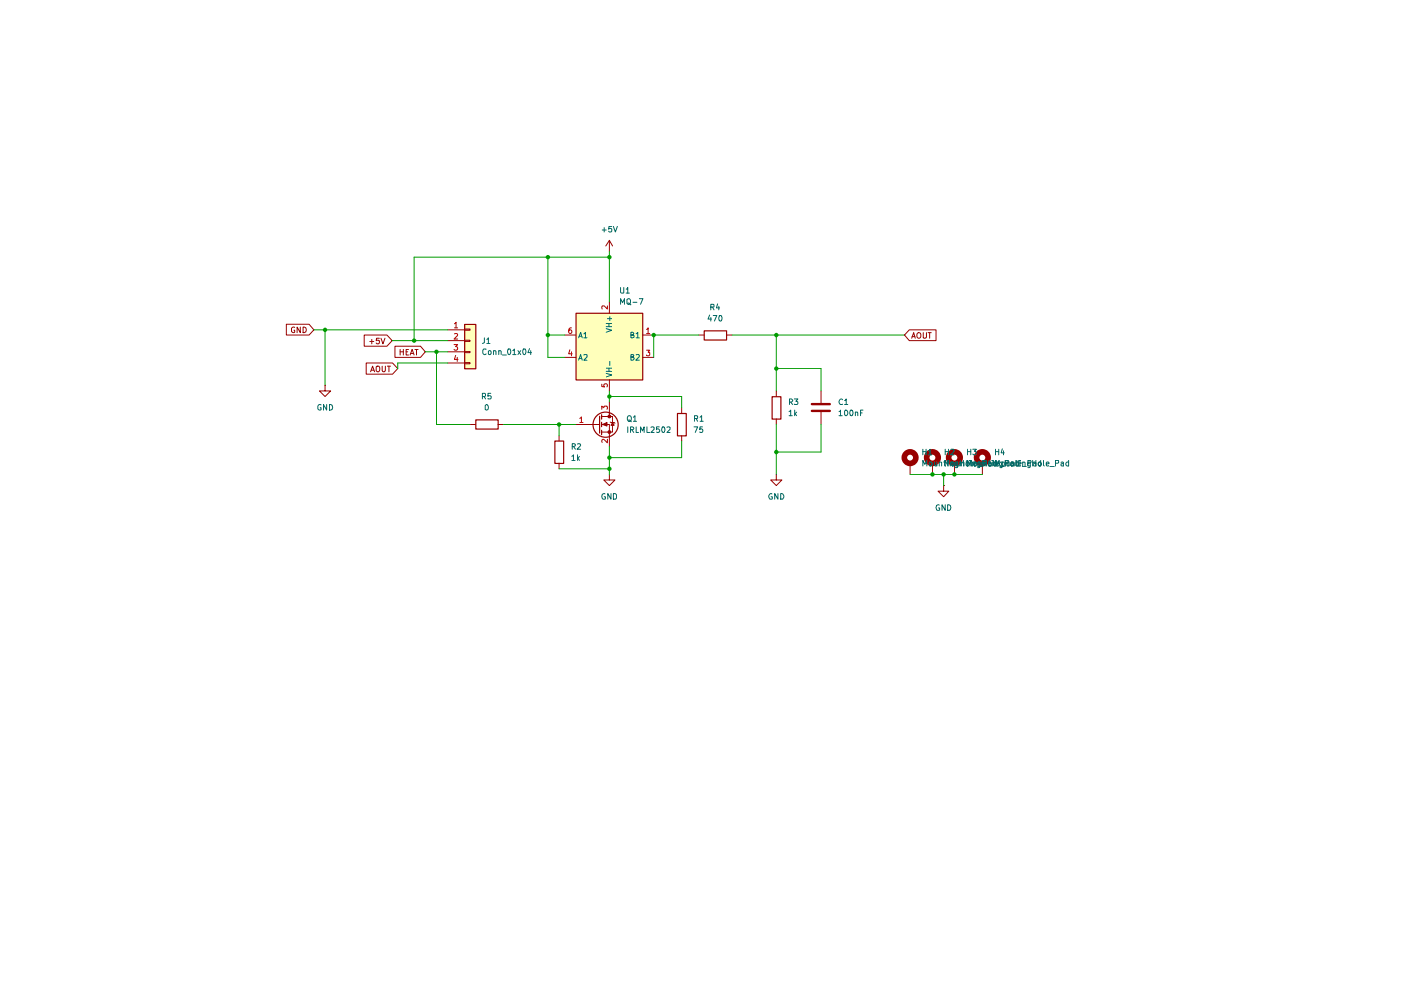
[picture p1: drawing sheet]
<svg xmlns="http://www.w3.org/2000/svg" width="297mm" height="210mm" viewBox="0 0 297 210" stroke-linecap="round" stroke-linejoin="round" font-family="sans-serif">
<g fill="#ffb">
<path d="M98.5 68.7h2.3v9.4h-2.3z"/>
<path d="M122.1 66.4h14.1v14.1h-14.1z"/>
</g>
<g fill="none" stroke="#970000" stroke-width=".21">
<path d="M94.9 69.9h3.6M94.9 72.2h3.6M94.9 74.6h3.6M94.9 77h3.6M98.5 76.9h1.2v.2h-1.2zM98.5 74.5h1.2v.3h-1.2zM98.5 72.1h1.2v.3h-1.2zM98.5 69.8h1.2v.2h-1.2zM124.5 90h2.6M127.5 90h1.7v2.4M127.5 88.3h2.4v3.3h-2.4M127.8 90l.9-.4v.7z"/>
<path d="M129.2 87.6v.7"/>
</g>
<path d="M98.5 68.8h2.4v9.4h-2.4zM127.1 88.3v3.5M127.6 87.9v1M127.6 89.5v1M127.6 91.2v1" fill="none" stroke="#970000" stroke-width=".25"/>
<path d="M96.3 73.1h.7l-.4 .4 .3 .1v.6l-.5 .1-.1-.2M96.4 68.7l.3-.4v1.2M96.4 70.8l.4-.1 .2 .3-.7 .9h.7M96.4 69.5h.6M96.6 75.4l-.2 .8h.7M96.9 75.8v.8" fill="none" stroke="#c10000" stroke-width=".21"/>
<path d="M127.8 90l.9-.4v.7z" fill="#970000"/>
<path d="M129 91.4h.4v.4h-.4zM129.4 89.5l.8 .1 .2 .1M129.9 89.6l.3 .6h-.7z" fill="none" stroke="#970000" stroke-width=".21"/>
<circle cx="128.4" cy="90" r="2.67" fill="none" stroke="#970000" stroke-width=".25"/>
<path d="M129 91.4h.4v.4h-.4z" fill="#970000"/>
<path d="M129 88.1h.4v.4h-.4z" fill="none" stroke="#970000" stroke-width=".21"/>
<path d="M129 88.1h.4v.4h-.4z" fill="#970000"/>
<g fill="none" stroke="#970000" stroke-width=".21">
<path d="M129.2 53.3h.1M129.2 51v2.3M129.2 51l-.8 1.2M129.2 51l.7 1.2M60.7 68.7h4.8l1 1.2-1 1.1h-4.8zM62.5 69.4a.45 .45 0 0 0-.7 .2v.7a.45 .45 0 0 0 .7 .1v-.4h-.2M63.7 69.3v1.2l-.7-1.2v1.2M64.3 69.3l.6 .2v.3v.6l-.4 .1h-.2zM77.2 71h4.8l1.1 1.2-1.1 1.2h-4.8zM77.6 77h5.6l1.1 1.1-1.1 1.2h-5.6zM78.4 72.4h.8M78.6 78.8l.4-1.2 .4 1.2"/>
<path d="M78.7 78.5h.5M78.8 72v.9M79.8 77.8l.1-.2h.4a.86 .86 0 0 1 0 1.2l-.5-.1zM80.4 71.7h-.6v.5h.6v.5l-.1 .2h-.4l-.1-.2M80.8 71.7l.4 1.2 .4-1.2M81 77.6v1l.3 .2 .4-.2v-1M82.1 77.6h.7M82.5 77.6v1.2M83.7 73.4h5.5l1 1.2-1 1.2h-5.5zM84.8 74.1v1.2M84.8 74.6h.7M85.5 74.1v1.2"/>
<path d="M86.1 74.6h.3M86.6 74.1h-.5v1.2h.5M87 75.3l.4-1.2 .4 1.2M87.1 74.9h.5M88 74.1h.6M88.3 74.1v1.2M119.7 71h2.4M119.7 75.8h2.4M129.2 64v2.4M136.2 71h2.4M136.2 75.8h2.4M148.1 71h1.2"/>
<path d="M154 71h1.2M192.8 69.9h5.7v2.3h-5.7l-1-1.2zM193.3 71.7l.4-1.2 .4 1.2M193.4 71.4h.6M194.5 70.7l.2-.2a.6 .6 0 0 1 .6 .6 .6 .6 0 0 1-.6 .6l-.3-.4zM195.7 70.5v1.1l.2 .1 .4-.1 .1-.1v-1M196.8 70.5h.6M197.1 70.5v1.2M68.9 81.7v1.2h1.2l-1.2 1.2-1.2-1.2h1.2M68.9 81.7h.1M99.7 90h1.1M105.6 90h1.2"/>
<path d="M118.5 92.4v1.1M118.5 98.2v1.2M122.1 90h2.4M129.2 80.5v2.4M129.2 85.3v2.3M129.2 92.4v2.3M144.5 86.4v1.2M144.5 92.4v1.1M164.6 82.9v1.2M164.6 88.8v1.2M174.1 82.9v2.6M174.1 87.4v2.6"/>
<path d="M193 98.2v2.4M197.7 98.2v2.4M202.4 98.2v2.4M208.3 98.2v2.4M129.2 100.6v1.2h1.2l-1.2 1.2-1.2-1.2h1.2M129.2 100.6h.1M164.6 100.6v1.2h1.2l-1.2 1.2-1.2-1.2h1.2M164.6 100.6h.1M200.1 103v1.1h1.1l-1.1 1.2-1.2-1.2h1.2M200.1 103h.1"/>
</g>
<path d="M120.8 74.2l-.2 .8h.7M121.2 69.5l-.5 .1-.1 .8a.35 .35 0 0 0 .3 .3 .35 .35 0 0 0 .3-.3v-.2l-.2-.3-.4 .3M121.2 74.6v.8M128.8 64.9v.6l-.7-.6h-.4v.6M137.1 69.8l.3-.3v1.2M137.1 74.3h.7l-.4 .4 .4 .1v.5l-.2 .1h-.4l-.1-.1M137.1 70.7h.7M122.9 88.7l.4-.3v1.2M122.9 89.6h.7M127.6 86.8v-.7l.4 .3 .2-.3h.5v.7M127.6 81.4v.6h.6l-.2-.1 .1-.5h.6v.6M128.8 93.1v.8l-.9-.8-.3 .3 .1 .4" fill="none" stroke="#c10000" stroke-width=".21"/>
<path d="M122.1 66.4h14.2v14.2h-14.2zM149.3 70.1h4.8v2h-4.8zM100.9 89h4.7v2h-4.7zM117.6 93.5h1.9v4.8h-1.9zM143.6 87.7h1.9v4.7h-1.9zM163.7 84.1h1.9v4.8h-1.9z" fill="none" stroke="#970000" stroke-width=".25"/>
<g fill="none" stroke="#006764" stroke-width=".21">
<path d="M122.7 76.4l.4-1.2 .3 1.2M122.7 71.6l.4-1.2 .3 1.2M122.8 76h.6M122.8 71.3h.6M123.8 75.3h.7v.4l-.7 .7h.7M123.8 70.8l.3-.4v1.2M123.8 71.6h.7M128.5 69.7l1.2 .3-1.2 .4M128.5 79.2l1.2 .3-1.2 .4M128.5 69.3h1.2M128.5 68.6h1.2M128.5 78.7h1.2"/>
<path d="M128.5 78.1h1.2M128.8 67.6h.9M129.1 68.6v.7M129.1 78.1v.6M129.3 67.1v.9M129.3 76.6v.9M133.8 71h.5v-.5l-.5-.1v1.2h.4l.3-.4-.4-.2M133.8 75.7h.5v-.5h-.5v1.2h.4l.3-.5-.4-.2M134.9 70.8l.3-.4v1.2M134.9 75.3l.6-.1 .1 .3-.8 .9h.8M134.9 71.6h.7"/>
</g>
<g fill="none" stroke="#970000" stroke-width="1.2">
<circle cx="193" cy="97" r="1.23"/>
<circle cx="197.7" cy="97" r="1.23"/>
<circle cx="202.4" cy="97" r="1.23"/>
<circle cx="208.3" cy="97" r="1.23"/>
</g>
<path d="M172.1 87.1h3.8M172.1 85.7h3.8" fill="none" stroke="#970000" stroke-width=".51"/>
<g fill="none" stroke="#009b00" stroke-width=".21">
<path d="M116.2 54.5v21.3h3.5M129.2 54.5h-41.4v17.7M129.2 53.3v10.7M66.5 69.9h28.4M68.9 69.9v11.8M83.1 72.2h11.8M90.2 74.6h4.7M92.5 74.6v15.4h7.2M94.9 77h-10.6v1.1M116.2 71h3.5M148.1 71h-9.5v4.8M155.2 71h36.6"/>
<path d="M164.6 71v11.9M164.6 78.1h9.5v4.8M106.8 90h15.3M118.5 99.4h10.7M118.5 90v2.4M129.2 82.9v2.4M129.2 94.7v5.9M129.2 84.1h15.3v2.3M144.5 93.5v3.5h-15.3M164.6 90v10.6M174.1 90v5.8h-9.5M193 100.6h15.3"/>
<path d="M200.1 100.6v2.4"/>
</g>
<g fill="#009b00">
<circle cx="116.2" cy="71" r=".47"/>
<circle cx="116.2" cy="54.5" r=".47"/>
<circle cx="129.2" cy="97" r=".47"/>
<circle cx="129.2" cy="99.4" r=".47"/>
<circle cx="68.9" cy="69.9" r=".47"/>
<circle cx="129.2" cy="84.1" r=".47"/>
<circle cx="92.5" cy="74.6" r=".47"/>
<circle cx="118.5" cy="90" r=".47"/>
<circle cx="87.8" cy="72.2" r=".47"/>
<circle cx="129.2" cy="54.5" r=".47"/>
<circle cx="138.6" cy="71" r=".47"/>
<circle cx="164.6" cy="71" r=".47"/>
<circle cx="164.6" cy="78.1" r=".47"/>
<circle cx="197.7" cy="100.6" r=".47"/>
<circle cx="164.6" cy="95.8" r=".47"/>
<circle cx="200.1" cy="100.6" r=".47"/>
<circle cx="202.4" cy="100.6" r=".47"/>
</g>
<g fill="none" stroke="#006764" stroke-width=".21">
<path d="M127.7 48.8h.8M128.1 48.3v.9M129.7 48h-.6l-.1 .6 .2-.2h.3l.2 .2v.4l-.2 .2h-.3l-.2-.2M130 48l.5 1.2 .4-1.2M102.7 71.6v1l-.4 .2M103 74.1l-.5-.1-.1 .3v.7l.3 .2 .3-.2M103.2 72l.3-.4v1.2M103.2 72.8h.7M103.5 74.5l.2-.2 .4 .1v.7l-.4 .1-.2-.2zM104.6 74.5l.2-.2 .4 .2v.7M104.6 74.3v.9M105.7 74.5l.2-.2 .4 .2v.7"/>
<path d="M105.7 74.3v.9M106.5 75.3h.9M107.7 74.1l.1-.1a.59 .59 0 0 1 .5 .4 .59 .59 0 0 1-.1 .6l-.2 .2-.3-.2zM108.7 74.3l.4-.3v1.2M108.7 75.2h.7M109.8 74.3l.6 .9M110.4 74.3l-.6 .9M110.9 74.1l.1-.1a.59 .59 0 0 1 .6 .4 .59 .59 0 0 1-.2 .6l-.1 .2-.4-.2zM112.3 73.9l-.4 .9h.8M112.5 74.3v.9M131.6 64.5v-1.2l.4 .9 .4-.9v1.2M131.6 61v1l.1 .1h.5v-1.1"/>
<path d="M132.8 61.3h.1l.2-.3v1.1M132.8 62.1h.6M132.9 63.5l.5-.2a.65 .65 0 0 1 .3 .7 .65 .65 0 0 1-.5 .5l-.3-.2zM133.1 64.3h.2l.5 .3M134.2 64.1h.8M135.6 63.3h.7l-.5 1.2M150.5 66.8l-.4 .8h.8M150.7 65.1h.6l.1-.5-.7-.1v1.2M150.7 67.3v.8M151 65.1l.4 .6M151.2 66.9h.8l-.5 1.2M152.1 64.4l-.2 .9h.7"/>
<path d="M152.4 64.9v.8M152.5 67l.3-.1a.78 .78 0 0 1 0 1.2l-.3-.1zM68.1 85.9l-.4-.1-.2 .1-.1 .8a.45 .45 0 0 0 .7 .2v-.5h-.2M69.3 85.8v1.2l-.7-1.2v1.2M69.8 85.8l.6 .1 .1 .4-.1 .5-.3 .2h-.3zM102.3 84.1h.5l.2-.2v-.3l-.2-.2h-.5v1.2M102.6 84.1l.4 .5M103.1 85.8a.62 .62 0 0 1 .5 .6 .62 .62 0 0 1-.5 .6l-.2-.2v-.8zM104.1 83.4h-.6v.6l.5-.1 .1 .2v.3l-.1 .2-.5-.1M121.2 96.8l.4-.4v1.2M121.2 97.6h.7M121.3 94.7l.6-.1v-.5h-.6v1.1"/>
<path d="M121.6 94.7l.4 .5M122.4 94.1h.5l.2 .3-.8 .8h.8M122.4 96.4v1.2M122.5 97.1l.4 .5M122.9 96.8l-.5 .5M133.1 88.3l.2-.2a.6 .6 0 0 1 .6 .6 .6 .6 0 0 1-.6 .6l-.3-.4zM133.1 90.5v1.2M133.3 89.1h.2l.4 .3M133.7 91.1h.5l.2-.2-.1-.3-.6-.1v1.2M133.9 91.1l.5 .6M134.3 88.5l.3-.4v1.2M134.3 89.3h.7"/>
<path d="M134.9 90.5v1.2h.5M135.8 91.7v-1.2l.4 .9 .4-.9v1.2M137.2 90.5v1.2h.6M138 90.6h.7v.4l-.7 .7h.7M139.8 90.5h-.6v.6l.4-.2 .3 .3-.1 .4h-.6M140.4 90.6l.3-.1a.78 .78 0 0 1 0 1.2l-.3-.1zM141.4 90.6h.7v.4l-.7 .7h.7M147.2 90.5h.7l-.5 1.2M147.2 88.7h.6l.1-.5-.7-.1v1.2M147.6 88.7l.3 .6M148.4 88.5l.4-.4v1.2M148.4 89.3h.7"/>
<path d="M148.9 90.5h-.5l-.1 .6 .2-.2 .4 .1v.6h-.6M167.3 87.3l.3-.3v1.1M167.3 88.1h.7M167.4 85.3h.4l.3-.3-.3-.4h-.4v1.2M167.6 85.3l.5 .5M168.4 84.6h.8l-.5 .5 .5 .2v.3l-.2 .2-.6-.1M168.5 87v1.1M168.6 87.7l.3 .4M168.9 87.4l-.4 .4M177.9 87.3l.3-.3v1.1M177.9 88.1h.7M178.6 84.8l-.2-.2a.67 .67 0 0 0-.5 .5 .67 .67 0 0 0 .2 .7l.5-.1"/>
<path d="M179.1 84.9h.1l.2-.3v1.2M179.1 85.8h.6M179.2 87h.2a.64 .64 0 0 1 .4 .6 .64 .64 0 0 1-.5 .5l-.2-.2zM180.3 87h.3a.78 .78 0 0 1 0 1.1h-.3zM181.4 87.5l.4-.1 .1 .7M181.4 87.4v.7M182.5 87.5h.3M183 87h-.5v1.1M195.7 98.8v-1.2l.4 .9 .4-.9v1.2M195.7 95.2v1.2M195.7 95.8h.6M196.3 95.2v1.2"/>
<path d="M196.8 95.6l.4-.4v1.2M196.8 96.4h.7M197 98.1l.2-.1h.3v.7l-.3 .1-.2-.2zM198.1 98v.6l.2 .2 .3-.2M198.6 98v.8M199.1 98.1l.2-.1h.3v.8M199.1 98v.8M200.1 98h.4M200.2 97.6v1l.3 .2M200.4 98.8v-1.2l.4 .9 .4-.9v1.2M200.4 95.8h.7M200.4 95.2v1.2"/>
<path d="M200.9 97.6v.1M200.9 98v.8M201.1 95.2v1.2M201.5 98.1l.2-.1 .3 .1v.7M201.5 98v.8M201.6 95.3l.6-.1 .1 .4-.8 .8h.8M201.7 98.2l.4-.2 .3 .2v.4l-.5 .2-.2-.2zM202.9 98v.7l.3 .1 .2-.2M203 98v1.1h-.5M203 98h-.3l-.2 .1v.5l.2 .2 .3-.1M203.4 98v.8M203.6 97.6v1.2"/>
<path d="M203.6 98.1h.7M203.9 98.1l.1-.1h.4v.8M203.9 98v.8M204.3 97.6v1.2M204.8 98h.4M204.9 98h.3l.2 .1v.5l-.2 .2-.4-.2zM205 97.6v1l.2 .2M205.1 98.8v-1.2l.5 .9 .3-.9v1.2M205.1 95.8h.7M205.1 95.2v1.2M205.7 97.6v.1M205.7 98v.8"/>
<path d="M205.8 95.2v1.2M205.9 97.6v1l.2 .2M206.2 98.1l.1-.1h.4v.8M206.2 98v.8M206.2 95.2h.8l-.4 .5 .3 .1 .1 .4-.2 .2h-.4l-.2-.1M206.5 98.4l.5-.1v-.3h-.5v.7h.5M206.5 98h.3l.2 .1v.5l-.2 .2-.4-.2zM207.3 98.9h.9M207.5 98v.6l.2 .2 .3-.2M207.8 98v1l-.1 .1h-.4M207.8 98h-.4l-.2 .2v.4l.2 .2 .4-.1M208 98v.8"/>
<path d="M208.4 98.1h.6M208.4 97.6v1.2M208.4 98.2l.6-.1v-.5h-.6v1.2M208.6 98.1l.2-.1 .3 .1v.7M208.6 98v.8M209 97.6v1.2M209.5 98.1l.2-.1h.4v.7l-.4 .1-.2-.2zM209.5 98h.5M209.6 98h.4l.1 .1v.7M209.7 97.6v1.1l.3 .1M210.1 98.3h-.4l-.2 .2 .2 .3 .4-.1M210.4 97.6v.1"/>
<path d="M210.4 98v.8M210.7 97.6v1l.1 .2M210.9 98.1l.2-.1h.3v.8M210.9 98v.8M211.1 98.8v-1.2l.3 .9 .4-.9v1.2M211.1 95.8h.7M211.1 95.2v1.2M211.2 98h-.3l-.2 .2v.5h.5M211.2 98.4l.6-.1v-.3h-.6v.7h.6M211.2 97.6v1.2M211.8 95.2v1.2M212 98.9h.9"/>
<path d="M212.4 98h.4l.1 .1v.5l-.1 .2-.5-.2zM212.5 98v1l-.1 .1h-.4M212.5 98h-.3l-.3 .2v.4l.3 .2 .3-.1M212.5 95.2l-.2 .8h.6M212.8 95.6v.8M213.1 98.1h.6M213.1 97.6v1.2M213.2 98.2l.6-.1 .1-.3-.2-.2h-.5v1.2M213.4 98v.6l.2 .2 .4-.2M213.7 97.6v1.2M214 98v.8M214.2 98.2l.4-.2 .3 .2v.4l-.4 .2-.3-.2z"/>
<path d="M214.4 98h.3l.2 .1v.7M214.5 98.1l.2-.1 .4 .1v.7M214.5 98v.8M214.9 98.3h-.4l-.2 .2 .2 .3 .4-.1M215.4 97.6v1.1l.2 .1M215.4 98h.5M215.6 97.6v1l.1 .2h.2v-1.2M215.9 98h-.3l-.2 .1v.5l.2 .2 .3-.1M215.9 98.4l.6-.1-.2-.3-.4 .1v.5l.2 .2 .3-.1M216.2 97.6v.1M216.2 98v.8M216.7 98.9h.9"/>
<path d="M216.8 98.1l.2-.1 .3 .1v.7M216.8 98v.8M217.9 98.2l.6-.1 .1-.3-.2-.2h-.5v1.2M218.4 98v1l-.1 .1h-.4M218.4 98h-.3l-.3 .2 .1 .5h.5M218.9 98.1h.7M218.9 97.6v1.2M219.6 97.6v1.2v-.7l-.1-.1h-.4M219.6 98.3h-.4l-.2 .2 .2 .3 .4-.1M220.1 98.2l.5-.2 .2 .2v.4l-.4 .2-.3-.2zM220.6 98h-.3l-.2 .1v.5l.2 .2 .3-.1M220.6 97.6v1.2"/>
<path d="M221.2 97.6v1l.2 .2M221.8 98.4l.6-.1-.2-.3-.4 .1v.5l.2 .2 .3-.1M222.6 98.9h.9M223.8 98.2l.7-.1v-.4l-.7-.1v1.2M225 98h.5v.8M225.5 98.3l-.5 .1v.3h.5M226.6 98h-.4l-.2 .2v.4l.2 .2 .4-.1M226.6 97.6v1.2M128.3 104.7l-.1-.1a.66 .66 0 0 0-.6 .5 .66 .66 0 0 0 .2 .7l.6-.1v-.4h-.3M129.5 104.6v1.2l-.6-1.2v1.2M130 104.6h.4l.3 .4v.6l-.1 .2h-.6zM163.7 104.7l-.1-.1a.66 .66 0 0 0-.6 .5 .66 .66 0 0 0 .2 .7l.5-.1v-.4h-.2"/>
<path d="M164.9 104.6v1.2l-.6-1.2v1.2M165.5 104.6a.66 .66 0 0 1 .7 .5 .66 .66 0 0 1-.3 .7h-.4zM199.1 107.1v-.1a.66 .66 0 0 0-.6 .5 .66 .66 0 0 0 .2 .7l.5-.1v-.4h-.2M200.4 107v1.2l-.7-1.2v1.2M200.9 107a.66 .66 0 0 1 .7 .5 .66 .66 0 0 1-.3 .7h-.4z"/>
</g>
</svg>
